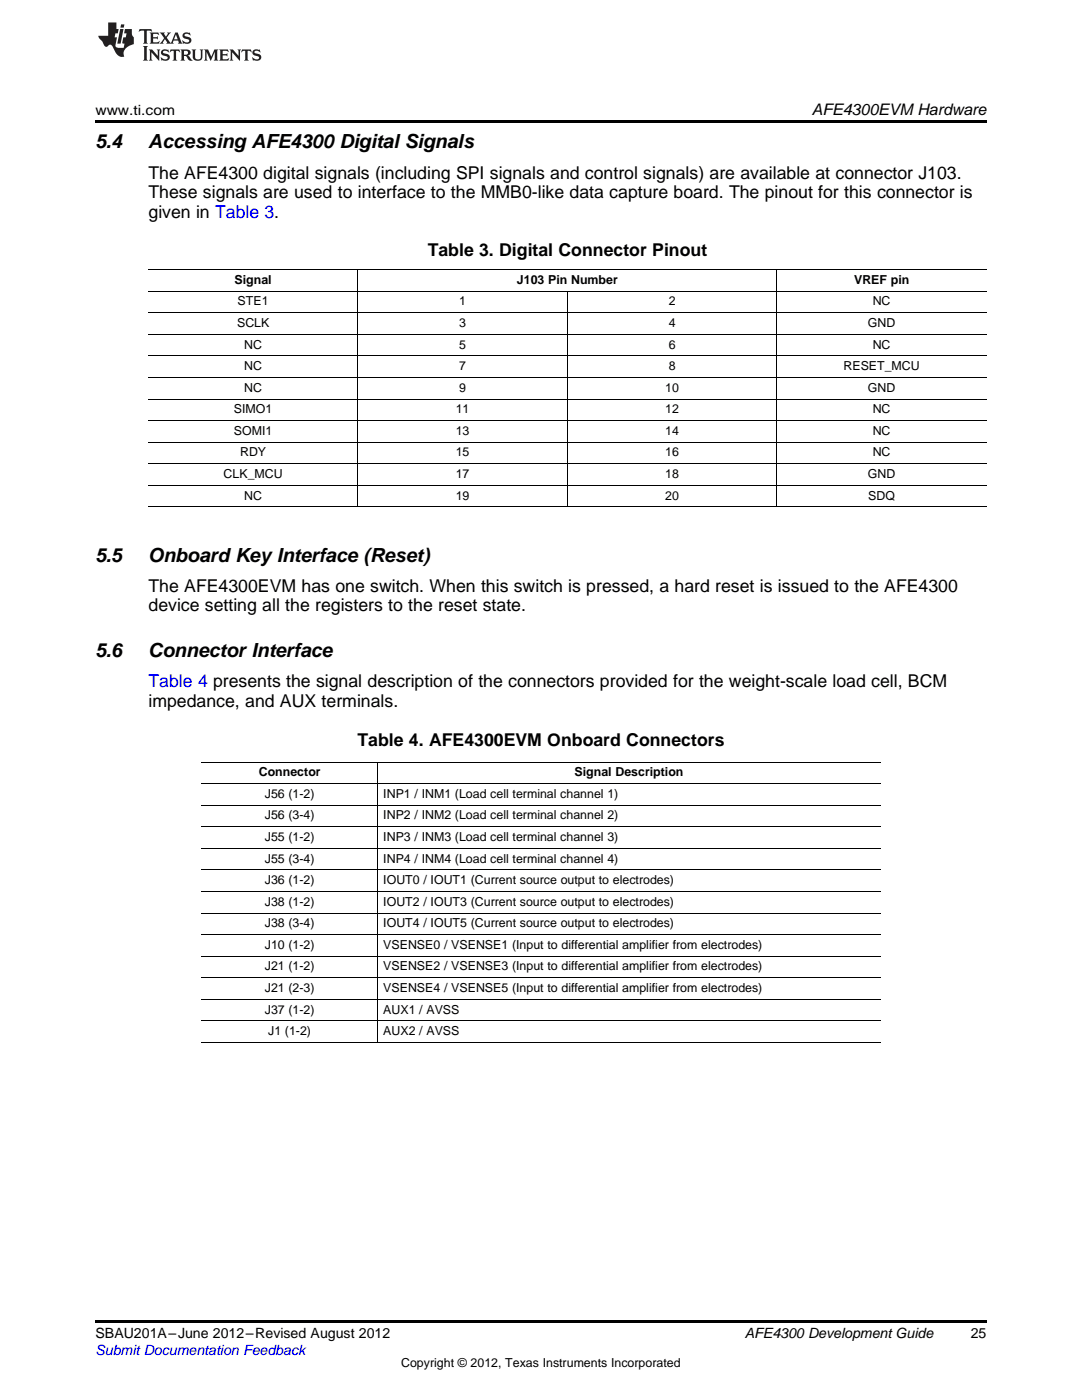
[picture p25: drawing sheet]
<svg xmlns="http://www.w3.org/2000/svg" width="216mm" height="279mm" viewBox="0 0 216 279" stroke-linecap="round" stroke-linejoin="round" font-family="sans-serif">
<defs><g id="words">
<g font-size="3.9">
<text x="19" y="29.6">5.4</text>
<text x="29.6" y="29.6">Accessing AFE4300 Digital Signals</text>
<text x="19" y="112.1">5.5</text>
<text x="29.6" y="112.1">Onboard Key Interface (Reset)</text>
<text x="19" y="131.2">5.6</text>
<text x="29.6" y="131.2">Connector Interface</text>
</g>
<g font-size="3.5">
<text x="29.6" y="35.7">The AFE4300 digital signals (including SPI signals and control signals) are available at connector J103.</text>
<text x="29.6" y="39.5">These signals are used to interface to the MMB0-like data capture board. The pinout for this connector is</text>
<text x="29.6" y="43.4">given in Table 3.</text>
<text x="85.3" y="51.2">Table 3. Digital Connector Pinout</text>
<text x="29.6" y="118.1">The AFE4300EVM has one switch. When this switch is pressed, a hard reset is issued to the AFE4300</text>
<text x="29.6" y="122">device setting all the registers to the reset state.</text>
<text x="29.6" y="141.1">impedance, and AUX terminals.</text>
<text x="71.3" y="148.8">Table 4. AFE4300EVM Onboard Connectors</text>
</g>
<text font-size="3.5" fill="#00f" x="29.6" y="137.2">Table 4 presents the signal description of the connectors provided for the weight-scale load cell, BCM</text>
<text font-size="3.2" x="162" y="23">AFE4300EVM Hardware</text>
<g font-size="2.8">
<text x="19" y="23">www.ti.com</text>
<text x="19" y="267.1">SBAU201A–June 2012–Revised August 2012</text>
<text x="148.6" y="267.1">AFE4300 Development Guide</text>
<text x="193.7" y="267">25</text>
</g>
<text font-size="2.8" fill="#00f" x="19" y="270.4">Submit Documentation Feedback</text>
<g font-size="2.5">
<text x="46.8" y="56.7">Signal</text>
<text x="103.2" y="56.7">J103 Pin Number</text>
<text x="170.4" y="56.7">VREF pin</text>
<text x="47.3" y="65.3">SCLK</text>
<text x="47.4" y="61">STE1</text>
<text x="91.7" y="61">1</text>
<text x="91.7" y="65.3">3</text>
<text x="133.5" y="61">2</text>
<text x="133.5" y="65.3">4</text>
<text x="173.2" y="65.3">GND</text>
<text x="174.1" y="61">NC</text>
<text x="48.7" y="69.6">NC</text>
<text x="91.7" y="69.6">5</text>
<text x="133.5" y="69.6">6</text>
<text x="174.1" y="69.6">NC</text>
<text x="48.7" y="73.9">NC</text>
<text x="91.7" y="73.9">7</text>
<text x="133.5" y="73.9">8</text>
<text x="168.3" y="73.9">RESET_MCU</text>
<text x="46.7" y="82.5">SIMO1</text>
<text x="48.7" y="78.2">NC</text>
<text x="90.9" y="82.5">11</text>
<text x="91.7" y="78.2">9</text>
<text x="132.8" y="78.2">10</text>
<text x="132.8" y="82.5">12</text>
<text x="173.2" y="78.2">GND</text>
<text x="174.1" y="82.5">NC</text>
<text x="46.7" y="86.8">SOMI1</text>
<text x="90.9" y="86.8">13</text>
<text x="132.8" y="86.8">14</text>
<text x="174.1" y="86.8">NC</text>
<text x="44.6" y="95.4">CLK_MCU</text>
<text x="47.9" y="91.1">RDY</text>
<text x="90.9" y="91.1">15</text>
<text x="90.9" y="95.4">17</text>
<text x="132.8" y="91.1">16</text>
<text x="132.8" y="95.4">18</text>
<text x="173.2" y="95.4">GND</text>
<text x="174.1" y="91.1">NC</text>
<text x="48.7" y="99.7">NC</text>
<text x="90.9" y="99.7">19</text>
<text x="132.8" y="99.7">20</text>
<text x="173.2" y="99.7">SDQ</text>
<text x="51.6" y="154.9">Connector</text>
<text x="114.7" y="154.9">Signal Description</text>
<text x="52.8" y="159.2">J56 (1-2)</text>
<text x="76.5" y="159.2">INP1 / INM1 (Load cell terminal channel 1)</text>
<text x="52.8" y="163.5">J56 (3-4)</text>
<text x="52.8" y="167.9">J55 (1-2)</text>
<text x="76.5" y="163.5">INP2 / INM2 (Load cell terminal channel 2)</text>
<text x="76.5" y="167.9">INP3 / INM3 (Load cell terminal channel 3)</text>
<text x="52.8" y="172.2">J55 (3-4)</text>
<text x="76.5" y="172.2">INP4 / INM4 (Load cell terminal channel 4)</text>
<text x="52.8" y="176.5">J36 (1-2)</text>
<text x="76.5" y="176.5">IOUT0 / IOUT1 (Current source output to electrodes)</text>
<text x="52.8" y="180.8">J38 (1-2)</text>
<text x="52.8" y="185.1">J38 (3-4)</text>
<text x="76.5" y="180.8">IOUT2 / IOUT3 (Current source output to electrodes)</text>
<text x="76.5" y="185.1">IOUT4 / IOUT5 (Current source output to electrodes)</text>
<text x="52.8" y="189.4">J10 (1-2)</text>
<text x="76.5" y="189.4">VSENSE0 / VSENSE1 (Input to differential amplifier from electrodes)</text>
<text x="52.8" y="193.7">J21 (1-2)</text>
<text x="52.8" y="198">J21 (2-3)</text>
<text x="76.5" y="193.7">VSENSE2 / VSENSE3 (Input to differential amplifier from electrodes)</text>
<text x="76.5" y="198">VSENSE4 / VSENSE5 (Input to differential amplifier from electrodes)</text>
<text x="52.8" y="202.3">J37 (1-2)</text>
<text x="76.5" y="202.3">AUX1 / AVSS</text>
<text x="53.5" y="206.6">J1 (1-2)</text>
<text x="76.5" y="206.6">AUX2 / AVSS</text>
<text x="80" y="272.7">Copyright © 2012, Texas Instruments Incorporated</text>
</g>
</g></defs>
<g fill="#231f20">
<path d="M27.8 5.8l-.1 .6 .5-.3h.5l.1 .2v2.1l-.3 .3h1l-.2-.3v-2.1v-.2h.6l.4 .3-.1-.6zM29.9 6.5l.2 .4v1.5l-.2 .3h1.8l.1-.5a1.04 1.04 0 0 1-1.2 .1v-.6h.5l.4 .2v-.7l-.4 .2h-.5v-.6h.8l.3 .2-.1-.5zM31.9 6.5l.9 1.1-1 1.1h.9l-.2-.2 .4-.7 .5 .7-.2 .2h1.5l-.2-.2 .1-.4h.9l.2 .4-.2 .2h.9l-.2-.3-.7-1.9h-.5l-.9 2.1-.8-1.1 .8-1h-.8l.2 .3-.4 .5-.4-.6 .2-.2zM35.1 6.9l.4 .9h-.8zM36.6 6.6a.63 .63 0 0 0-.2 .7 .63 .63 0 0 0 .6 .4l.6 .2 .2 .2a.75 .75 0 0 1-.8 .4 .75 .75 0 0 1-.6-.5l.1 .7 .2-.1a1.11 1.11 0 0 0 1.5-.5 1.13 1.13 0 0 0-1.3-.9v-.3a1.04 1.04 0 0 1 1.1 .2l-.1-.6-.2 .1-.5-.1zM28.5 9.2l.3 .3v2.2l-.3 .4h1l-.2-.4v-2.2l.2-.3zM29.7 9.9l.2 .3v1.5l-.2 .4h.7l-.2-.4v-1.3l1.6 1.7v-1.9l.2-.3h-.7l.2 .3v.9l-1.1-1.2zM32.3 10a.62 .62 0 0 0-.2 .7 .62 .62 0 0 0 .6 .4l.6 .2 .2 .2a.76 .76 0 0 1-.8 .4 .76 .76 0 0 1-.6-.5l.1 .7 .2-.1a1.11 1.11 0 0 0 1.5-.6 1.13 1.13 0 0 0-1.3-.8v-.3a1.04 1.04 0 0 1 1.1 .1l-.1-.5-.2 .1-.5-.2zM34 9.9l-.1 .6a.61 .61 0 0 1 .7-.3l.1 1.5-.3 .4h1l-.3-.4 .1-1.5a.63 .63 0 0 1 .7 .3l-.1-.6zM36 9.9l.2 .3v1.5l-.2 .4h.9l-.2-.2v-.7l.6 .2a.76 .76 0 0 0 1.1 .6l-1-.9a.58 .58 0 0 0 .6-.6 .58 .58 0 0 0-.5-.6zM36.7 10.2l.1-.1a.45 .45 0 0 1 .6 .1 .45 .45 0 0 1 .1 .5l-.8 .2zM38.2 9.9l.2 .2a2.17 2.17 0 0 0 .4 1.9 .99 .99 0 0 0 1.6-.7v-1.1l.2-.3h-.7l.1 .2a1.92 1.92 0 0 1-.1 1.7 .6 .6 0 0 1-1-.5v-1.1l.2-.3zM40.7 9.9l.2 .3v1.5l-.2 .4h.7l-.2-.4v-1.4l.8 1.8 .9-1.8v1.4l-.2 .4h.9l-.3-.4v-1.5l.3-.3h-.8l-.6 1.4-.7-1.4zM43.7 9.9l.3 .3v1.5l-.3 .4h1.9l.1-.6a1.04 1.04 0 0 1-1.3 .2v-.6h.6l.4 .1v-.6l-.4 .2h-.6l.1-.6h.7l.4 .2-.1-.5zM45.8 9.9l.2 .3v1.5l-.2 .4h.8l-.3-.4v-1.3l1.6 1.7v-1.9l.2-.3h-.7l.2 .3v.9l-1.1-1.2zM48.3 9.9l-.1 .6a.61 .61 0 0 1 .7-.3v1.5l-.2 .4h.9l-.2-.4v-1.5a.63 .63 0 0 1 .8 .3l-.1-.6zM50.6 10a.62 .62 0 0 0-.2 .7 .62 .62 0 0 0 .6 .4l.6 .2 .1 .2a.76 .76 0 0 1-.7 .4 .76 .76 0 0 1-.6-.5l.1 .7 .1-.1a1.11 1.11 0 0 0 1.5-.6 1.13 1.13 0 0 0-1.2-.8l-.1-.3a1.04 1.04 0 0 1 1.2 .1l-.2-.5-.1 .1-.5-.2z"/>
<path d="M21.6 4.5v2.6h-2l.1 .4 .8 .9a.91 .91 0 0 0 .9 .9 .56 .56 0 0 1 .5-.4 .56 .56 0 0 1 .5 .3l.4 .8a1.53 1.53 0 0 0 2 1.3 1.54 1.54 0 0 1 1-2.1l.9-.4-.1-1.4a1.52 1.52 0 0 1-.3-1.6h-1.4l-.1 .9h.5l-.2 .8h-.5l-.2 .9v.2l.4 .1-.1 .9a1.93 1.93 0 0 1-1.6-.3l.2-1.8h-.4l.1-.8h.5l.2-.9h-.5v-1.3zM24 5.8l-.6 2.9h.7l.5-2.9zM24.2 4.9l-.2 .6h.7l.1-.6z"/>
</g>
<path d="M19 24h177.8v.6h-177.8zM19 263.5h177.8v.6h-177.8z" fill="#000"/>
<g fill="none" stroke="#000" stroke-width=".2">
<path d="M29.6 58.1h167.2M29.6 53.8h167.2M71.4 53.9v47.3M113.2 58.2v43M155 53.9v47.3M29.6 79.6h167.2M29.6 75.3h167.2M29.6 71h167.2M29.6 66.7h167.2M29.6 62.4h167.2M29.6 96.9h167.2M29.6 92.6h167.2"/>
<path d="M29.6 88.2h167.2M29.6 83.9h167.2M29.6 101.2h167.2M40.2 156.4h135.4M40.2 152.1h135.4M75.4 152.2v55.9M40.2 177.9h135.4M40.2 173.6h135.4M40.2 169.3h135.4M40.2 165h135.4M40.2 160.7h135.4M40.2 199.4h135.4"/>
<path d="M40.2 195.1h135.4M40.2 190.8h135.4M40.2 186.5h135.4M40.2 182.2h135.4M40.2 208.1h135.5M40.2 203.7h135.4"/>
</g>
<use href="#words"/>
</svg>
